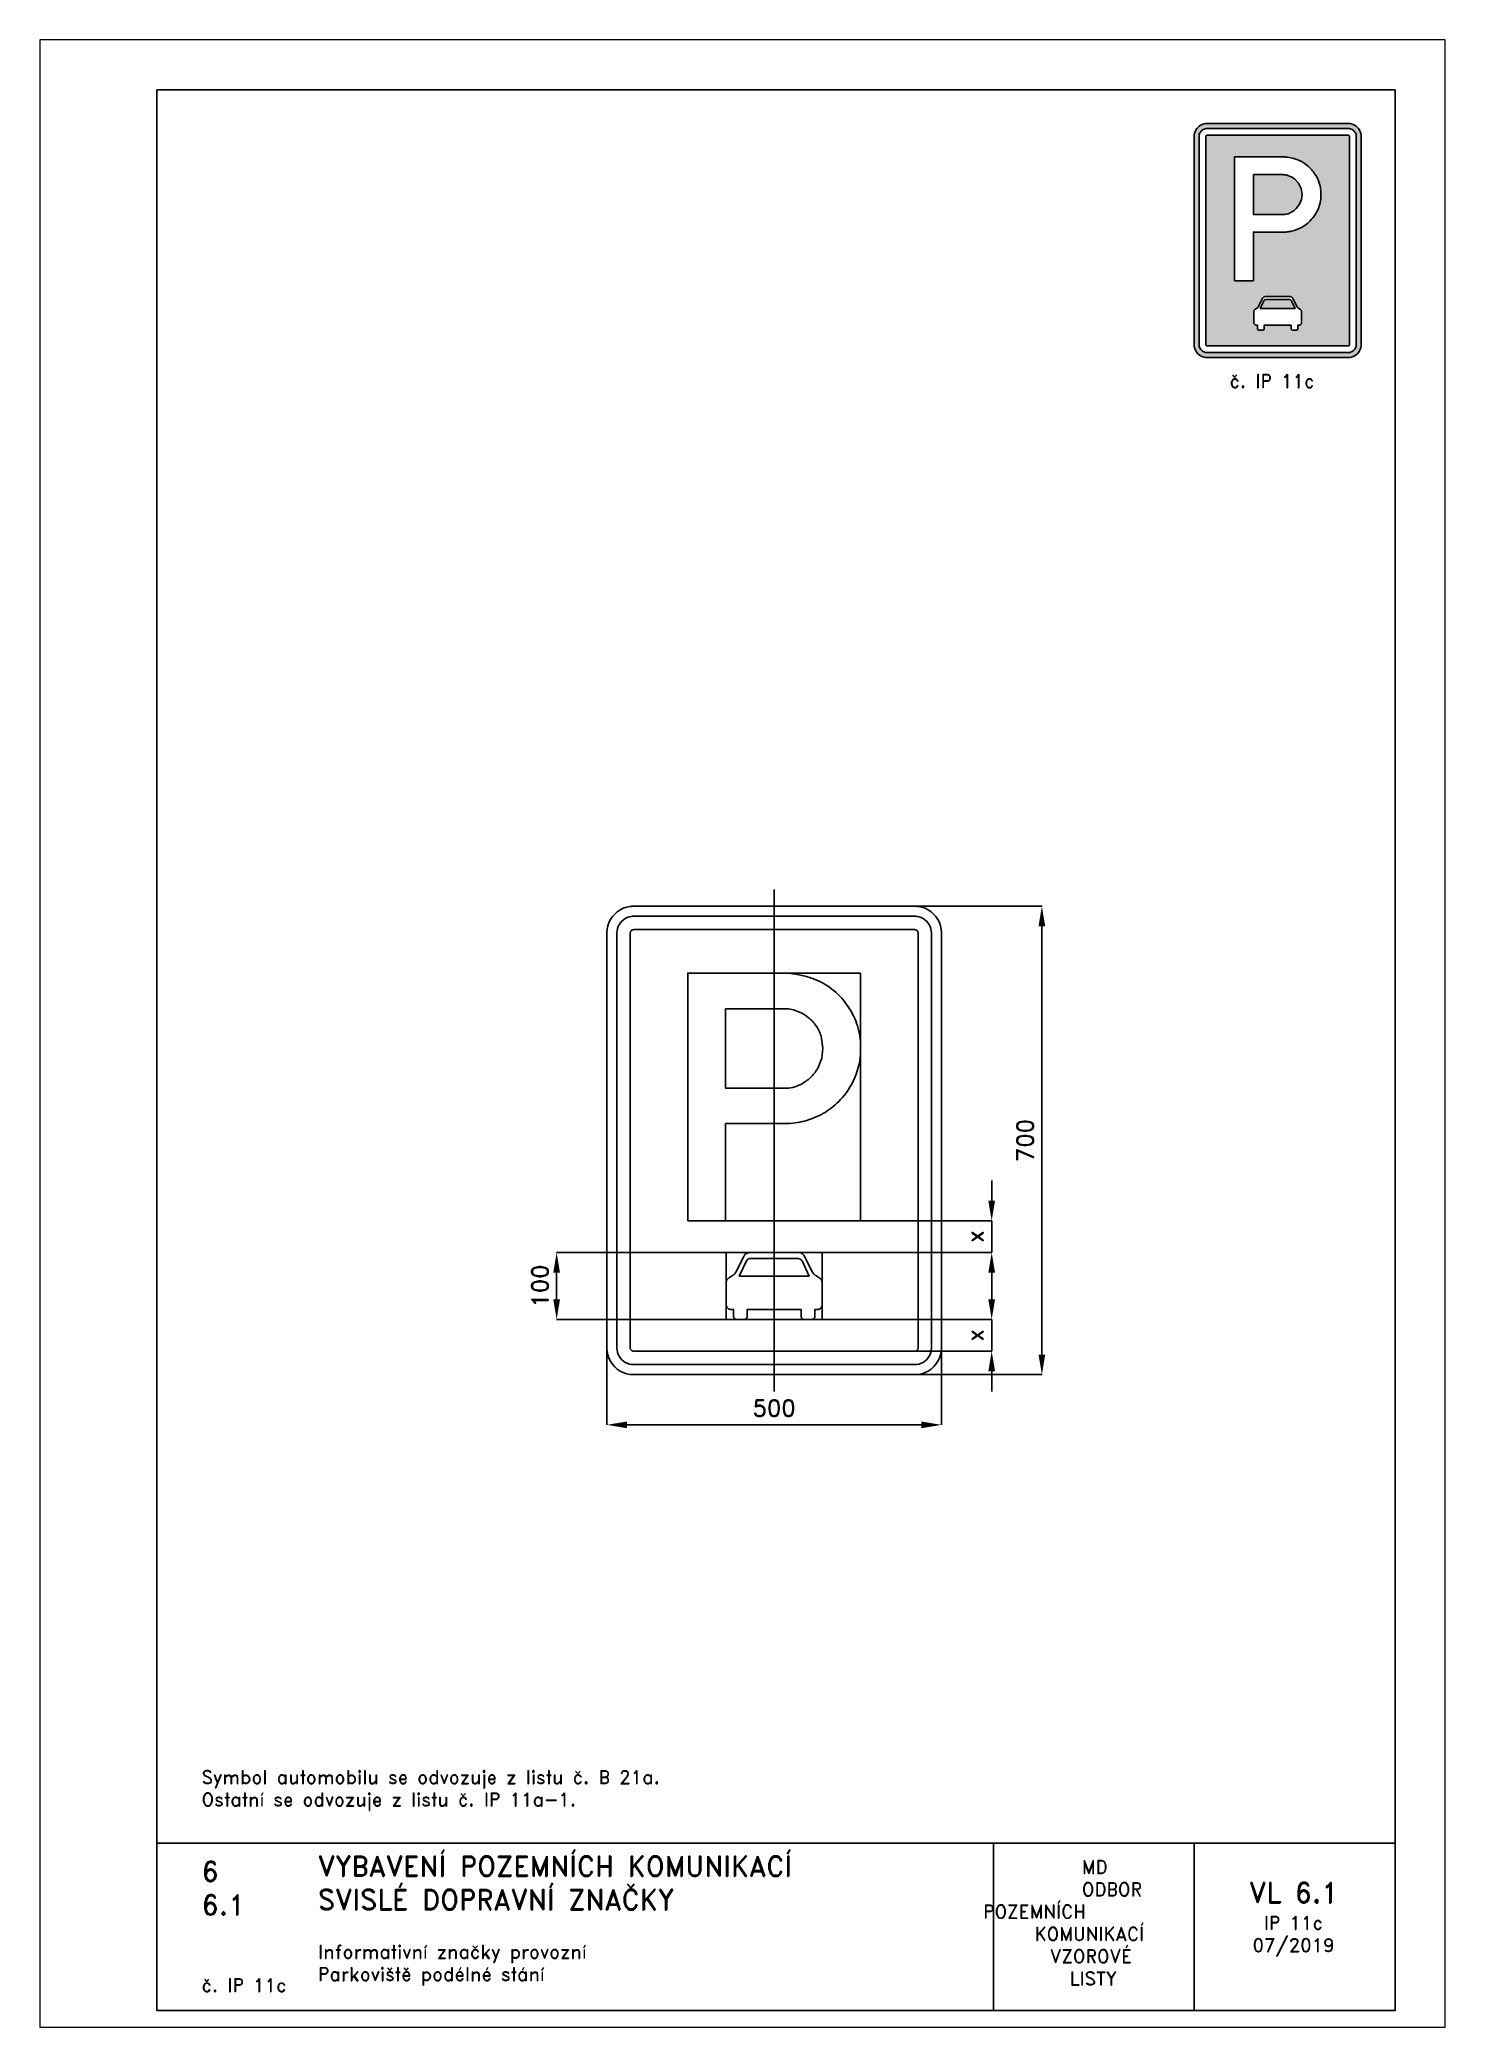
# Paper-space layout 'IP 11c' of a CAD drawing. Header units: millimetres. Extents: x 0 to 210, y 0 to 297.
# The model-space entities are those that its viewports show. They can reach past a viewport. Long polylines and large blocks are cut down to what shows.
import ezdxf

# ---------------------------------------------------------------- set-up
doc = ezdxf.new("R2010")
doc.units = ezdxf.units.MM
doc.header["$LTSCALE"] = 5
doc.linetypes.add('ČERCHOVANÁX2', pattern=[2, 1, -0.5, 0, -0.5])
doc.linetypes.add('ČÁRKOVANÁX2', pattern=[1.5, 1, -0.5])
for name, color, linetype in [('Kóty', 2, 'Continuous'), ('Rozpiska', 7, 'Continuous'), ('Značka', 7, 'Continuous')]:
    doc.layers.add(name, color=color, linetype=linetype)
doc.layers.add('Rámeček', color=6, linetype='Continuous', plot=False)
doc.styles.get("Standard").update_dxf_attribs({"font": 'romand.shx', "height": 25})
doc.dimstyles.get("Standard").update_dxf_attribs({"dimtxt": 25, "dimasz": 30, "dimexe": 0.18, "dimexo": 0.0625, "dimgap": 12.5, "dimtad": 1, "dimdec": 0, "dimzin": 0, "dimdsep": 46, "dimtxsty": 'Standard', "dimcen": 0.09, "dimadec": 0, "dimazin": 0, "dimtfac": 1, "dimtdec": 0, "dimtofl": 0, "dimtmove": 0, "dimatfit": 3, "dimfxl": 1, "dimtolj": 1, "dimtzin": 0, "dimarcsym": 0})

psp = doc.layouts.new('IP 11c')

# ---------------------------------------------------------------- texts
at = {"layer": 'Rozpiska', "color": 7, "attachment_point": 1}
for s, width, gutter_width, heights, insert, char_height in [('\\pi5.2619;č. IP 11c', 25, 75, [0], (172.4999999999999, 247.0033418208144), 2), ('Symbol automobilu se odvozuje z listu č. B 21a.\\POstatní se odvozuje z listu č. IP 11a-1.{\\H1.83333x; }', 155.5010732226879, 100, [0], (24.16971776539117, 38.37421693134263), 2), ('6', 149.04217740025, 100, [0], (24.16971776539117, 24.77143633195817), 3), ('{\\C6;VYBAVENÍ POZEMNÍCH KOMUNIKACÍ\\P}SVISLÉ DOPRAVNÍ ZNAČKY{\\H1.34524x; }', 149.04217740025, 100, [0], (41.56166878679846, 25.56072462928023), 3), ('\\pi14.7414;{\\C6;MD\\P\\pi2.36044;}ODBOR POZEMNÍCH{\\H1.57143x; }\\P\\pi7.69378;KOMUNIKACÍ{\\H1.5x; }\\P\\pi9.97949;{\\C6;VZOROVÉ\\H1.47619x; \\H0.67742x;\\P\\pi12.93187;LISTY\\H1.26984x; }', 33.10184048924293, 100, [0], (140.9534725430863, 24.94523992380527), 2), ('\\pi1.03113;{\\H1.5x;\\C6;VL 6.1\\P\\pi3.22158;\\H0.66667x;IP 11c\\H1.66666x; \\H0.6x;\\P\\pi1.5549;07/2019\\H1.80159x; }', 16.06225436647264, 100, [0], (179.6550617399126, 21.60975232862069), 2), ('6.1', 149.04217740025, 100, [0], (24.16971776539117, 19.77734483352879), 3), ('{\\C6;Informativní značky provozní\\P}Parkoviště podélné stání{\\H1.83333x; }', 149.04217740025, 100, [0], (41.56166878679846, 12.28505153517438), 2), ('{\\C6;č. IP 11c}', 18.33049291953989, 100, [2.666666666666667], (24.16971776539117, 7.277565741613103), 2)]:
    psp.add_mtext_dynamic_manual_height_columns(s, width=width, gutter_width=gutter_width, heights=heights, dxfattribs=dict(at, insert=insert, char_height=char_height))

msp = doc.modelspace()

# ---------------------------------------------------------------- blocks, each defined once
blk = doc.blocks.new('*D0')
at = {"layer": 'Defpoints', "color": 0, "transparency": 16777216}
for p in [(170.5196993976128, 350), (400.0000000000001, 349.9999999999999), (210, -350)]:
    blk.add_point(p, dxfattribs=at)
at = {"layer": 'Kóty', "color": 0, "lineweight": -2, "transparency": 16777216}
for p, q in [((170.5821993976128, 350), (400.1800000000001, 349.9999999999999)), ((399.9999999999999, -320.0000000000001), (400.0000000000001, 319.9999999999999)), ((210.0625, -350), (400.1799999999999, -350.0000000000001))]:
    blk.add_line(p, q, dxfattribs=at)
at = {"layer": 'Kóty', "color": 0, "transparency": 16777216}
for points in [[(395.0000000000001, 319.9999999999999), (405.0000000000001, 319.9999999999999), (400.0000000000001, 349.9999999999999)], [(394.9999999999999, -320.0000000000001), (404.9999999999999, -320.0000000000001), (399.9999999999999, -350.0000000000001)]]:
    blk.add_solid(points, dxfattribs=at)
at = {"layer": 'Kóty', "color": 0, "transparency": 16777216, "insert": (375, 3.541209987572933e-14), "char_height": 25, "attachment_point": 5, "rotation": 90}
blk.add_mtext('\\A1;700', dxfattribs=at)
blk = doc.blocks.new('*D1')
at = {"layer": 'Defpoints', "color": 0, "transparency": 16777216}
for p in [(-325, -167.4999999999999), (-71.82999999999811, -167.5), (-71.82999999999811, -267.5625)]:
    blk.add_point(p, dxfattribs=at)
at = {"layer": 'Kóty', "color": 0, "lineweight": -2, "transparency": 16777216}
for p, q in [((-71.89249999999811, -167.5), (-325.18, -167.4999999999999)), ((-325, -237.5624999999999), (-325, -197.4999999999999)), ((-71.89249999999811, -267.5625), (-325.18, -267.5624999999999))]:
    blk.add_line(p, q, dxfattribs=at)
at = {"layer": 'Kóty', "color": 0, "transparency": 16777216}
for points in [[(-330, -197.4999999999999), (-320, -197.4999999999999), (-325, -167.4999999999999)], [(-330, -237.5624999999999), (-320, -237.5624999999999), (-325, -267.5624999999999)]]:
    blk.add_solid(points, dxfattribs=at)
at = {"layer": 'Kóty', "color": 0, "transparency": 16777216, "insert": (-349.9999999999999, -217.53125), "char_height": 25, "attachment_point": 5, "rotation": 90}
blk.add_mtext('\\A1;100', dxfattribs=at)
blk = doc.blocks.new('*D2')
at = {"layer": 'Defpoints', "color": 0, "transparency": 16777216}
for p in [(-250, -292.9798611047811), (250, -292.9798611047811), (250, -425)]:
    blk.add_point(p, dxfattribs=at)
at = {"layer": 'Kóty', "color": 0, "lineweight": -2, "transparency": 16777216}
for p, q in [((-250, -293.0423611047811), (-250, -425.18)), ((250, -293.0423611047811), (250, -425.18)), ((-220, -425), (220, -425))]:
    blk.add_line(p, q, dxfattribs=at)
at = {"layer": 'Kóty', "color": 0, "transparency": 16777216}
for points in [[(-220, -420), (-220, -430), (-250, -425)], [(220, -420), (220, -430), (250, -425)]]:
    blk.add_solid(points, dxfattribs=at)
at = {"layer": 'Kóty', "color": 0, "transparency": 16777216, "insert": (1.530808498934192e-15, -400), "char_height": 25, "attachment_point": 5}
blk.add_mtext('\\A1;500', dxfattribs=at)
blk = doc.blocks.new('*D3')
at = {"layer": 'Defpoints', "color": 0, "transparency": 16777216}
for p in [(129.1910000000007, -120), (324.9999999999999, -120.0000000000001), (71.92000000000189, -167.5)]:
    blk.add_point(p, dxfattribs=at)
at = {"layer": 'Kóty', "color": 0, "lineweight": -2, "transparency": 16777216}
for p, q in [((324.9999999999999, -90.00000000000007), (324.9999999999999, -60.00000000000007)), ((129.2535000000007, -120), (325.1799999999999, -120.0000000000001)), ((71.98250000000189, -167.5), (325.1799999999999, -167.5000000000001)), ((324.9999999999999, -197.5000000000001), (324.9999999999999, -227.5000000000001))]:
    blk.add_line(p, q, dxfattribs=at)
at = {"layer": 'Kóty', "color": 0, "transparency": 16777216}
for points in [[(319.9999999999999, -90.00000000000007), (329.9999999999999, -90.00000000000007), (324.9999999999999, -120.0000000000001)], [(319.9999999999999, -197.5000000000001), (329.9999999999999, -197.5000000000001), (324.9999999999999, -167.5000000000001)]]:
    blk.add_solid(points, dxfattribs=at)
at = {"layer": 'Kóty', "color": 0, "transparency": 16777216, "insert": (299.9999999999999, -143.75), "char_height": 25, "attachment_point": 5, "rotation": 90}
blk.add_mtext('\\A1;x', dxfattribs=at)
blk = doc.blocks.new('*D4')
at = {"layer": 'Defpoints', "color": 0, "transparency": 16777216}
for p in [(71.92000000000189, -267.5), (71.92000000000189, -315), (324.9999999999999, -315.0000000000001)]:
    blk.add_point(p, dxfattribs=at)
at = {"layer": 'Kóty', "color": 0, "lineweight": -2, "transparency": 16777216}
for p, q in [((324.9999999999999, -237.5000000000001), (324.9999999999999, -207.5000000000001)), ((71.98250000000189, -267.5), (325.1799999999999, -267.5000000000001)), ((71.98250000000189, -315), (325.1799999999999, -315.0000000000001)), ((324.9999999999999, -345.0000000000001), (324.9999999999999, -375.0000000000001))]:
    blk.add_line(p, q, dxfattribs=at)
at = {"layer": 'Kóty', "color": 0, "transparency": 16777216}
for points in [[(319.9999999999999, -237.5000000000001), (329.9999999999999, -237.5000000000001), (324.9999999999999, -267.5000000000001)], [(319.9999999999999, -345.0000000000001), (329.9999999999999, -345.0000000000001), (324.9999999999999, -315.0000000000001)]]:
    blk.add_solid(points, dxfattribs=at)
at = {"layer": 'Kóty', "color": 0, "transparency": 16777216, "insert": (299.9999999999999, -291.25), "char_height": 25, "attachment_point": 5, "rotation": 90}
blk.add_mtext('\\A1;x', dxfattribs=at)

# ---------------------------------------------------------------- dimensions: what is measured, and where the dimension line sits
at = {"layer": 'Kóty'}
for base, p1, p2, picture, middle in [((400.0000000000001, 349.9999999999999), (210, -350), (170.5196993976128, 350), '*D0', (375, 3.541209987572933e-14)), ((-325, -167.4999999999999), (-71.82999999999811, -267.5625), (-71.82999999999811, -167.5), '*D1', (-349.9999999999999, -217.53125))]:
    dim = msp.add_linear_dim(base=base, p1=p1, p2=p2, angle=90, dimstyle='Standard', dxfattribs=at)
    dim.commit()
    dim.dimension.update_dxf_attribs({"geometry": picture, "text_midpoint": middle})
for base, p1, p2, picture, middle in [((324.9999999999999, -120.0000000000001), (71.92000000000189, -167.5), (129.1910000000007, -120), '*D3', (299.9999999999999, -143.75)), ((324.9999999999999, -315.0000000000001), (71.92000000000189, -267.5), (71.92000000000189, -315), '*D4', (299.9999999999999, -291.25))]:
    dim = msp.add_linear_dim(base=base, p1=p1, p2=p2, angle=90, text='x', dimstyle='Standard', dxfattribs=at)
    dim.commit()
    dim.dimension.update_dxf_attribs({"geometry": picture, "text_midpoint": middle})
dim = msp.add_linear_dim(base=(250, -425), p1=(-250, -292.9798611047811), p2=(250, -292.9798611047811), dimstyle='Standard', dxfattribs=at)
dim.commit()
dim.dimension.update_dxf_attribs({"geometry": '*D2', "text_midpoint": (1.530808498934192e-15, -400)})

# ---------------------------------------------------------------- linework, layer by layer
at = {"layer": 'Kóty'}
for points in [[(324.9999999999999, -167.5000000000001), (324.9999999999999, -120.0000000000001)], [(324.9999999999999, -315.0000000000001), (324.9999999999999, -267.5000000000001)]]:
    msp.add_lwpolyline(points, dxfattribs=at)
at = {"layer": 'Značka', "color": 6, "linetype": 'ČERCHOVANÁX2', "ltscale": 5}
msp.add_lwpolyline([(0, -375), (0, 375)], dxfattribs=at)
at = {"layer": 'Značka', "color": 5}
for points in [[(-210, -350), (-210.2000000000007, -349.9995000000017), (-210.2999999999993, -349.9988000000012, -0.0321716), (-215.5, -349.6369999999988), (-220.6000000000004, -348.5822999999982), (-225.5, -346.9226999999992), (-230.1000000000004, -344.5885000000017), (-234.3999999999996, -341.7139999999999), (-238.2999999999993, -338.2842999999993), (-241.7000000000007, -334.4026000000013), (-244.6000000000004, -330.0905999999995), (-246.8999999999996, -325.460500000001), (-248.6000000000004, -320.5548999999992), (-249.7000000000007, -315.4766999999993), (-250, -310.3139999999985), (-250, -310.1569999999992), (-250, -310), (-250, 310), (-250, 310.1569999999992), (-250, 310.3139999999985), (-249.6000000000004, 315.4789999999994), (-248.6000000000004, 320.5550000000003), (-246.8999999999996, 325.4639999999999), (-244.6000000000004, 330.0910000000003), (-241.7000000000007, 334.4019999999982), (-238.2999999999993, 338.2839999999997), (-234.3999999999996, 341.7170000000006), (-230.1000000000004, 344.5889999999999), (-225.5, 346.905999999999), (-220.6000000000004, 348.5819999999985), (-215.5, 349.6539999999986, -0.0367311), (-210.2999999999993, 349.9989999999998), (-210.2000000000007, 350), (-210, 350), (210, 350), (210.2000000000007, 350), (210.2999999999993, 349.9989999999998, -0.0321716), (215.5, 349.6369999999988), (220.6000000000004, 348.5819999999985), (225.5, 346.9229999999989), (230.1000000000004, 344.5889999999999), (234.3999999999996, 341.7139999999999), (238.2999999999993, 338.2839999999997), (241.7000000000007, 334.4029999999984), (244.6000000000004, 330.0910000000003), (246.8999999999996, 325.4599999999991), (248.6000000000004, 320.5550000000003), (249.7000000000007, 315.476999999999), (250, 310.3139999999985), (250, 310.1569999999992), (250, 310), (250, -310), (250, -310.1569999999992), (250, -310.3139999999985), (249.6000000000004, -315.4791000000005), (248.6000000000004, -320.5548999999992), (246.8999999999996, -325.4635999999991), (244.6000000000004, -330.0905999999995), (241.7000000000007, -334.4016999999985), (238.2999999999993, -338.2842999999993), (234.3999999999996, -341.7171999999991), (230.1000000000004, -344.5885000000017), (225.5, -346.9061000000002), (220.6000000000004, -348.5822999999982), (215.5, -349.6542000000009, -0.0367341), (210.2999999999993, -349.9988000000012), (210.2000000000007, -349.9995999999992), (210, -350), (-210, -350)], [(-210, -335), (-210.1000000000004, -334.9997000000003), (-210.2000000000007, -334.9991999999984, -0.0321601), (-213.3999999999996, -334.7730999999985), (-216.6000000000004, -334.1139000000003), (-219.7000000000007, -333.0767000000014), (-222.6000000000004, -331.6178), (-225.2999999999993, -329.8211999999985), (-227.7000000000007, -327.6777000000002), (-229.7999999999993, -325.2515999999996), (-231.6000000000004, -322.5565999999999), (-233.1000000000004, -319.6627999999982), (-234.1000000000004, -316.5967999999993), (-234.7999999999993, -313.4229999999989), (-235, -310.1959999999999), (-235, -310.0980000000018), (-235, -310), (-235, 310), (-235, 310.0980000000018), (-235, 310.1959999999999), (-234.7999999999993, 313.4239999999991), (-234.1000000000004, 316.5970000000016), (-233.1000000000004, 319.6650000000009), (-231.6000000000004, 322.5570000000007), (-229.7999999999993, 325.2510000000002), (-227.7000000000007, 327.6779999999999), (-225.2999999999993, 329.8230000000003), (-222.6000000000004, 331.6179999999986), (-219.7000000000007, 333.0659999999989), (-216.6000000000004, 334.1140000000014), (-213.3999999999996, 334.7839999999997, -0.0367287), (-210.2000000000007, 334.9989999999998), (-210.1000000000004, 335), (-210, 335), (210, 335), (210.1000000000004, 335), (210.2000000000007, 334.9989999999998, -0.0321789), (213.3999999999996, 334.773000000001), (216.6000000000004, 334.1140000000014), (219.7000000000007, 333.0770000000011), (222.6000000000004, 331.6179999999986), (225.2999999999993, 329.8209999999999), (227.7000000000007, 327.6779999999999), (229.7999999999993, 325.2520000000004), (231.6000000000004, 322.5570000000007), (233.1000000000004, 319.6630000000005), (234.1000000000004, 316.5970000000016), (234.7999999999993, 313.4229999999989), (235, 310.1959999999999), (235, 310.0980000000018), (235, 310), (235, -310), (235, -310.0980000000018), (235, -310.1959999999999), (234.7999999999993, -313.4239999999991), (234.1000000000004, -316.5967999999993), (233.1000000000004, -319.6647999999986), (231.6000000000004, -322.5565999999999), (229.7999999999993, -325.2511000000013), (227.7000000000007, -327.6777000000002), (225.2999999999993, -329.8233), (222.6000000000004, -331.6178), (219.7000000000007, -333.0662999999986), (216.6000000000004, -334.1139000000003), (213.3999999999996, -334.7838999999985), (210.2000000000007, -334.9991999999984), (210.1000000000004, -334.9997000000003), (210, -335), (-210, -335)], [(-129.2000000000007, -119.9609999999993), (-129.2000000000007, 250.0390000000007), (20.5, 250.0390000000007), (22.70000000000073, 249.7540000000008), (24.89999999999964, 249.4599999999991, -0.0253522), (43.89999999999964, 246.0109999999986, -0.042933), (62.20000000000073, 240.018, -0.0795852), (89.39999999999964, 223.7220000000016, -0.076468), (110.5, 199.7419999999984, -0.0768591), (124.5, 171.2129999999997, -0.0757333), (129.2000000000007, 139.7710000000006, -0.09403439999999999), (122.6000000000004, 99.08699999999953, -0.0983727), (101.5, 63.84400000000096, -0.0732822), (79.20000000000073, 43.98800000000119, -0.067707), (52.39999999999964, 31.12199999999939, -0.0342059), (38.39999999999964, 27.28199999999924, -0.0378679), (24.10000000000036, 25.49499999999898), (21.70000000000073, 25.38300000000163), (19.29999999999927, 25.30199999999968), (-72.5, 25.30199999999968), (-72.5, -119.9609999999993), (-129.2000000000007, -119.9609999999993)], [(-72.5, 196.8899999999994), (-72.5, 77.87299999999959), (15.10000000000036, 77.87299999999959), (16.79999999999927, 77.875), (18.60000000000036, 77.91100000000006, 0.0671332), (30.89999999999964, 80.10099999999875, 0.0577061), (42.39999999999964, 85.31100000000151, 0.07172569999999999), (55.70000000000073, 95.39600000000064, 0.0745311), (65.5, 108.7829999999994), (71.10000000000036, 122.7849999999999), (72.79999999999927, 137.844000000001), (70.10000000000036, 155.7910000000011, 0.08373560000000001), (62.10000000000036, 171.9150000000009, 0.0733358), (51.29999999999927, 183.4540000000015, 0.0660673), (37.79999999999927, 191.648000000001), (28.70000000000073, 195.0410000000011, 0.0492476), (19.20000000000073, 196.6970000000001), (17.70000000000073, 196.8050000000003), (16.29999999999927, 196.8899999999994), (-72.5, 196.8899999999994)], [(36.93000000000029, -167.5), (37.77000000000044, -167.6229999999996), (38.61000000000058, -167.7749999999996), (39.31999999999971, -167.9499999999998), (40.02000000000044, -168.1809999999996), (40.77999999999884, -168.5100000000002), (41.5, -168.9070000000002), (42.22999999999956, -169.3770000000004), (42.90999999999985, -169.9040000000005), (43.4900000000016, -170.4170000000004), (44.02000000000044, -170.9780000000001), (44.52000000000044, -171.6000000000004), (44.95999999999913, -172.2619999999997), (45.27000000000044, -172.7920000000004), (45.56999999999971, -173.3310000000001), (57.15999999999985, -196.6220000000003), (58.69000000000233, -198.857), (58.94000000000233, -199.1260000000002), (59.19000000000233, -199.3919999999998), (59.4900000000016, -199.6869999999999), (59.79000000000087, -199.9740000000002), (60.08000000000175, -200.2290000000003), (60.37000000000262, -200.4769999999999), (60.65000000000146, -200.7070000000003), (60.94000000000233, -200.9300000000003), (61.19000000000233, -201.1130000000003), (61.44000000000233, -201.29), (61.90000000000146, -201.598), (62.38000000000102, -201.8940000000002), (66.7400000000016, -204.7129999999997), (67.38000000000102, -205.1379999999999), (68.01000000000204, -205.5839999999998), (68.68000000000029, -206.1319999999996), (69.29000000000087, -206.7399999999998), (69.80000000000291, -207.3440000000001), (70.26000000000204, -207.9899999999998), (70.65000000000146, -208.6289999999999), (70.9900000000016, -209.2939999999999), (71.25, -209.8720000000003), (71.45999999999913, -210.4679999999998), (71.65999999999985, -211.2370000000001), (71.81000000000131, -212.0200000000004), (71.86000000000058, -212.3760000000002), (71.92000000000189, -212.7330000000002), (71.92000000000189, -244.9369999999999), (71.80000000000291, -245.8980000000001), (71.63000000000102, -246.8509999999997), (71.33000000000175, -247.8801000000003), (70.88000000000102, -248.8517000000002), (70.34000000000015, -249.6692000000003), (69.70000000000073, -250.4062000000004), (69.02000000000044, -251.0328), (68.27999999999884, -251.5810000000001), (67.60000000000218, -251.9880000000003), (66.88999999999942, -252.3144000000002), (65.93000000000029, -252.6073999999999), (64.93000000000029, -252.7803000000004), (64.47999999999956, -252.8359), (64.02000000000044, -252.8833999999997), (60.61000000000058, -252.8832000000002), (60.61000000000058, -263.4768000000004), (60.52000000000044, -264.2317999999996), (60.35000000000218, -264.9688999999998), (59.83000000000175, -265.9466000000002), (59.02999999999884, -266.7021000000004), (57.90999999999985, -267.2223999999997), (56.65999999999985, -267.5), (44.40000000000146, -267.5), (43.38999999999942, -267.2943999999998), (42.43000000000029, -266.9376000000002), (41.56999999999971, -266.2888000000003), (40.95000000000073, -265.4115000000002), (40.62000000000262, -264.473), (40.45000000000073, -263.4769999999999), (40.45000000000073, -252.8832000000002), (-40.36999999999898, -252.8832000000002), (-40.36999999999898, -263.4769999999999), (-40.47000000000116, -264.2218000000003), (-40.64999999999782, -264.9490999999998), (-41.19999999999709, -265.9494000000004), (-42.02000000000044, -266.7177000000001), (-43.11000000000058, -267.2219000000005), (-44.31999999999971, -267.5), (-56.57999999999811, -267.5), (-57.63999999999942, -267.2921999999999, -0.063648), (-58.63999999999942, -266.9164000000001), (-59.47000000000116, -266.2682000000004), (-60.06999999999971, -265.3980000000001), (-60.37999999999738, -264.4648999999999), (-60.52999999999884, -263.4768000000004), (-60.52999999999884, -252.8832000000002), (-63.93999999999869, -252.8833999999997), (-64.5, -252.8240999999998), (-65.05999999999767, -252.7524999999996), (-65.97999999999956, -252.5739999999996), (-66.87999999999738, -252.2856000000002), (-67.55999999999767, -251.9701999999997), (-68.19999999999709, -251.5810000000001), (-68.97999999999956, -251.0010000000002), (-69.68999999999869, -250.3356000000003), (-70.34999999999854, -249.5522000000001), (-70.88999999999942, -248.6810999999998), (-71.32999999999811, -247.6760000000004), (-71.59999999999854, -246.616), (-71.73999999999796, -245.7790000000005), (-71.82999999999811, -244.9369999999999), (-71.82999999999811, -212.7330000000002), (-71.77000000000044, -212.2969999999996), (-71.69999999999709, -211.8620000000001), (-71.55999999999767, -211.1279999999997), (-71.36000000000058, -210.4070000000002), (-71.14999999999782, -209.8429999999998), (-70.90999999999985, -209.2939999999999), (-70.54999999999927, -208.5950000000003), (-70.13999999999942, -207.924), (-69.64999999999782, -207.25), (-69.11000000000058, -206.6239999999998), (-68.47000000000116, -206.0159999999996), (-67.77000000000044, -205.4700000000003), (-67.22000000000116, -205.0839999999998), (-66.65999999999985, -204.7129999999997), (-62.29999999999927, -201.8940000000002), (-61.80999999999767, -201.5889999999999), (-61.32999999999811, -201.2730000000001), (-61.09999999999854, -201.1040000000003), (-60.86000000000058, -200.9300000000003), (-60.55999999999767, -200.6949999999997), (-60.2599999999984, -200.4520000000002), (-59.95999999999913, -200.192), (-59.65999999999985, -199.9219999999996), (-59.34999999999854, -199.6289999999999), (-59.04999999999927, -199.326), (-58.82999999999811, -199.0929999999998), (-58.61000000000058, -198.857), (-57.07999999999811, -196.6220000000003), (-45.48999999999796, -173.3310000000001), (-45.2599999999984, -172.9080000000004), (-45.0099999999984, -172.4880000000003), (-44.56999999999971, -171.7920000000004), (-44.07999999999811, -171.1360000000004), (-43.62999999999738, -170.6450000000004), (-43.15999999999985, -170.1890000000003), (-42.48999999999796, -169.634), (-41.79000000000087, -169.134), (-41.0099999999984, -168.665), (-40.18000000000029, -168.2780000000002), (-39.2599999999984, -167.9579999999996), (-38.31999999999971, -167.7330000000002), (-37.59000000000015, -167.6049999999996), (-36.84999999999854, -167.5), (36.93000000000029, -167.5)], [(52.30000000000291, -202.7759999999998), (41.63999999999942, -179.9049999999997), (41.31000000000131, -179.5370000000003), (40.9900000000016, -179.174), (40.40000000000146, -178.5770000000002), (39.76000000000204, -178.0370000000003), (39.19000000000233, -177.6419999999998), (38.59000000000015, -177.2969999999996), (37.94000000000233, -176.9790000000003), (37.26000000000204, -176.71), (36.63999999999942, -176.5100000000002), (36.01000000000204, -176.3590000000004), (35.34000000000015, -176.2560000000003), (34.67000000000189, -176.2049999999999), (34.15999999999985, -176.1909999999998), (33.63999999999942, -176.1899999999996), (-33.55999999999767, -176.1899999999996), (-34.14999999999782, -176.192, 0.0111336), (-34.73999999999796, -176.2120000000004), (-35.39999999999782, -176.2730000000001), (-36.04000000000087, -176.3829999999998), (-36.64999999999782, -176.5360000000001), (-37.25, -176.7349999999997), (-37.88999999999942, -176.9939999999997), (-38.5099999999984, -177.2969999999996), (-39.13999999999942, -177.6610000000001), (-39.73999999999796, -178.0810000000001), (-40.40999999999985, -178.6629999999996), (-41.02999999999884, -179.3050000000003), (-41.29000000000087, -179.6030000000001), (-41.55999999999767, -179.9049999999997), (-52.22000000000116, -202.7759999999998), (52.30000000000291, -202.7759999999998)]]:
    msp.add_lwpolyline(points, format="xyb", dxfattribs=at)
msp.add_lwpolyline([(-210, -315), (210, -315), (210, -315), (210, -315), (210.7000000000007, -314.9550000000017), (211.2999999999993, -314.8230000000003), (211.8999999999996, -314.6150000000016), (212.5, -314.3240000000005), (213.1000000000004, -313.9639999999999), (213.5, -313.5360000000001), (214, -313.0499999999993), (214.2999999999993, -312.5109999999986), (214.6000000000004, -311.9330000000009), (214.7999999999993, -311.3189999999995), (215, -310.6850000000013), (215, -310.0390000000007), (215, -310.0200000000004), (215, -310), (215, 310), (215, 310.0200000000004), (215, 310.0390000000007), (215, 310.6850000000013), (214.7999999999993, 311.3189999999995), (214.6000000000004, 311.9330000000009), (214.2999999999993, 312.5109999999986), (214, 313.0499999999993), (213.5, 313.5360000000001), (213.1000000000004, 313.9650000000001), (212.5, 314.3240000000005), (211.8999999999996, 314.6130000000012), (211.2999999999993, 314.8230000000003), (210.7000000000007, 314.9569999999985), (210, 315), (210, 315), (210, 315), (-210, 315), (-210, 315), (-210, 315), (-210.7000000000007, 314.9550000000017), (-211.2999999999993, 314.8230000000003), (-211.8999999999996, 314.6150000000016), (-212.5, 314.3240000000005), (-213.1000000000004, 313.9639999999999), (-213.5, 313.5360000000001), (-214, 313.0499999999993), (-214.2999999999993, 312.5109999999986), (-214.6000000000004, 311.9330000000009), (-214.7999999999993, 311.3189999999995), (-215, 310.6850000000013), (-215, 310.0390000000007), (-215, 310.0200000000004), (-215, 310), (-215, -310), (-215, -310.0200000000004), (-215, -310.0390000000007), (-215, -310.6850000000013), (-214.7999999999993, -311.3189999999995), (-214.6000000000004, -311.9330000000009), (-214.2999999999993, -312.5109999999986), (-214, -313.0499999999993), (-213.5, -313.5360000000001), (-213.1000000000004, -313.9650000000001), (-212.5, -314.3240000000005), (-211.8999999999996, -314.6130000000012), (-211.2999999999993, -314.8230000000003), (-210.7000000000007, -314.9569999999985), (-210, -315), (-210, -315), (-210, -315)], dxfattribs=at)
at = {"layer": 'Značka', "color": 6, "linetype": 'ČÁRKOVANÁX2', "ltscale": 2.5}
msp.add_lwpolyline([(-129.2000000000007, -119.9609999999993), (129.1829999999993, -119.9609999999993), (129.1829999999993, 250.0390000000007), (-129.2000000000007, 250.0390000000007)], close=True, dxfattribs=at)
msp.add_lwpolyline([(-71.82999999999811, -267.5), (-71.82999999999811, -167.5), (71.92000000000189, -167.5), (71.92000000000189, -267.5), (-71.82999999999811, -267.5)], dxfattribs=at)

msp.set_redraw_order([(e.dxf.handle, doc.entitydb.next_handle()) for e in msp.query("TEXT MTEXT ATTDEF DIMENSION ARC_DIMENSION")])  # texts and dimensions are drawn at this point

# ---------------------------------------------------------------- hatches: boundary and pattern name
at = {"layer": 'Značka'}
h = psp.add_hatch(color=170, dxfattribs=at)
h.dxf.hatch_style = 1
edge = h.paths.add_edge_path(flags=16)
edge.add_line((174.4612313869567, 250.2445939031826), (174.4562313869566, 250.2446089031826))
edge.add_line((174.4562313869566, 250.2446089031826), (174.4512313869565, 250.2446339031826))
edge.add_arc((174.4589683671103, 251.4920304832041), 1.247420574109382, 262.2721961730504, 269.64462735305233, ccw=False)
edge.add_line((174.2912313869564, 250.2559389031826), (174.1312313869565, 250.2888989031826))
edge.add_line((174.1312313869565, 250.2888989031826), (173.9762313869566, 250.3407589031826))
edge.add_line((173.9762313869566, 250.3407589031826), (173.8312313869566, 250.4137039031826))
edge.add_line((173.8312313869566, 250.4137039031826), (173.6962313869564, 250.5035339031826))
edge.add_line((173.6962313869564, 250.5035339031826), (173.5762313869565, 250.6107089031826))
edge.add_line((173.5762313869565, 250.6107089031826), (173.4712313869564, 250.7320139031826))
edge.add_line((173.4712313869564, 250.7320139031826), (173.3812313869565, 250.8667639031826))
edge.add_line((173.3812313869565, 250.8667639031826), (173.3062313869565, 251.0114539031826))
edge.add_line((173.3062313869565, 251.0114539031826), (173.2562313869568, 251.1647539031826))
edge.add_line((173.2562313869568, 251.1647539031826), (173.2212313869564, 251.3234439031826))
edge.add_line((173.2212313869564, 251.3234439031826), (173.2112313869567, 251.4847939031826))
edge.add_line((173.2112313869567, 251.4847939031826), (173.2112313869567, 251.4896939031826))
edge.add_line((173.2112313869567, 251.4896939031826), (173.2112313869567, 251.4945939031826))
edge.add_line((173.2112313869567, 251.4945939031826), (173.2112313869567, 282.4945939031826))
edge.add_line((173.2112313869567, 282.4945939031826), (173.2112313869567, 282.4994939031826))
edge.add_line((173.2112313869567, 282.4994939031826), (173.2112313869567, 282.5043939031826))
edge.add_line((173.2112313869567, 282.5043939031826), (173.2212313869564, 282.6657939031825))
edge.add_line((173.2212313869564, 282.6657939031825), (173.2562313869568, 282.8244439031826))
edge.add_line((173.2562313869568, 282.8244439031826), (173.3062313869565, 282.9778439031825))
edge.add_line((173.3062313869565, 282.9778439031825), (173.3812313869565, 283.1224439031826))
edge.add_line((173.3812313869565, 283.1224439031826), (173.4712313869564, 283.2571439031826))
edge.add_line((173.4712313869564, 283.2571439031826), (173.5762313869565, 283.3784939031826))
edge.add_line((173.5762313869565, 283.3784939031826), (173.6962313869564, 283.4857439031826))
edge.add_line((173.6962313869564, 283.4857439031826), (173.8312313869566, 283.5754939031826))
edge.add_line((173.8312313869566, 283.5754939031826), (173.9762313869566, 283.6478939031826))
edge.add_line((173.9762313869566, 283.6478939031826), (174.1312313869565, 283.7002939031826))
edge.add_line((174.1312313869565, 283.7002939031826), (174.2912313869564, 283.7337939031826))
edge.add_line((174.2912313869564, 283.7337939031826), (174.4512313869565, 283.7445439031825))
edge.add_line((174.4512313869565, 283.7445439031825), (174.4562313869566, 283.7445939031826))
edge.add_line((174.4562313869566, 283.7445939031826), (174.4612313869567, 283.7445939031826))
edge.add_line((174.4612313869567, 283.7445939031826), (195.4612313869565, 283.7445939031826))
edge.add_line((195.4612313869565, 283.7445939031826), (195.4662313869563, 283.7445939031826))
edge.add_line((195.4662313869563, 283.7445939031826), (195.4712313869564, 283.7445439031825))
edge.add_arc((195.4635847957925, 282.497880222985), 1.246687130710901, 82.27181423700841, 89.64857249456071, ccw=False)
edge.add_line((195.6312313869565, 283.7332439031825), (195.7912313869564, 283.7002939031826))
edge.add_line((195.7912313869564, 283.7002939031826), (195.9462313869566, 283.6484439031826))
edge.add_line((195.9462313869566, 283.6484439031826), (196.0912313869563, 283.5754939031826))
edge.add_line((196.0912313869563, 283.5754939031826), (196.2262313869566, 283.4856439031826))
edge.add_line((196.2262313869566, 283.4856439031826), (196.3462313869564, 283.3784939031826))
edge.add_line((196.3462313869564, 283.3784939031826), (196.4512313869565, 283.2571939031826))
edge.add_line((196.4512313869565, 283.2571939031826), (196.5412313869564, 283.1224439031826))
edge.add_line((196.5412313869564, 283.1224439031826), (196.6162313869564, 282.9777439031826))
edge.add_line((196.6162313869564, 282.9777439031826), (196.6662313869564, 282.8244439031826))
edge.add_line((196.6662313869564, 282.8244439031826), (196.7012313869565, 282.6657439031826))
edge.add_line((196.7012313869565, 282.6657439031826), (196.7112313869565, 282.5043939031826))
edge.add_line((196.7112313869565, 282.5043939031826), (196.7112313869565, 282.4994939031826))
edge.add_line((196.7112313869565, 282.4994939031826), (196.7112313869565, 282.4945939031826))
edge.add_line((196.7112313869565, 282.4945939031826), (196.7112313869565, 251.4945939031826))
edge.add_line((196.7112313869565, 251.4945939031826), (196.7112313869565, 251.4896939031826))
edge.add_line((196.7112313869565, 251.4896939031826), (196.7112313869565, 251.4847939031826))
edge.add_line((196.7112313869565, 251.4847939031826), (196.7012313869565, 251.3233939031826))
edge.add_line((196.7012313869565, 251.3233939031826), (196.6662313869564, 251.1647539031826))
edge.add_line((196.6662313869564, 251.1647539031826), (196.6162313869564, 251.0113539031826))
edge.add_line((196.6162313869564, 251.0113539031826), (196.5412313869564, 250.8667639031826))
edge.add_line((196.5412313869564, 250.8667639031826), (196.4512313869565, 250.7320389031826))
edge.add_line((196.4512313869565, 250.7320389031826), (196.3462313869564, 250.6107089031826))
edge.add_line((196.3462313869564, 250.6107089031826), (196.2262313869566, 250.5034289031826))
edge.add_line((196.2262313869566, 250.5034289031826), (196.0912313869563, 250.4137039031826))
edge.add_line((196.0912313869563, 250.4137039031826), (195.9462313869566, 250.3412789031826))
edge.add_line((195.9462313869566, 250.3412789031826), (195.7912313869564, 250.2888989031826))
edge.add_line((195.7912313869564, 250.2888989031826), (195.6312313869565, 250.2553989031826))
edge.add_line((195.6312313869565, 250.2553989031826), (195.4712313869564, 250.2446339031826))
edge.add_line((195.4712313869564, 250.2446339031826), (195.4662313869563, 250.2446089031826))
edge.add_line((195.4662313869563, 250.2446089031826), (195.4612313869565, 250.2445939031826))
edge.add_line((195.4612313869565, 250.2445939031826), (174.4612313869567, 250.2445939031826))
edge = h.paths.add_edge_path()
edge.add_line((174.4612313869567, 249.4945939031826), (174.4512313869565, 249.4946189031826))
edge.add_line((174.4512313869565, 249.4946189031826), (174.4462313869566, 249.4946539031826))
edge.add_arc((174.4565762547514, 251.5208169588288), 2.026189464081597, 262.33242950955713, 269.7074706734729, ccw=False)
edge.add_line((174.1862313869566, 249.5127439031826), (173.9312313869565, 249.5654789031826))
edge.add_line((173.9312313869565, 249.5654789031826), (173.6862313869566, 249.6484589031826))
edge.add_line((173.6862313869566, 249.6484589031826), (173.4562313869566, 249.7651689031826))
edge.add_line((173.4562313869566, 249.7651689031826), (173.2412313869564, 249.9088939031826))
edge.add_line((173.2412313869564, 249.9088939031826), (173.0462313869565, 250.0803789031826))
edge.add_line((173.0462313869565, 250.0803789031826), (172.8762313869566, 250.2744639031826))
edge.add_line((172.8762313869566, 250.2744639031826), (172.7312313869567, 250.4900639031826))
edge.add_line((172.7312313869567, 250.4900639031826), (172.6162313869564, 250.7215689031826))
edge.add_line((172.6162313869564, 250.7215689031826), (172.5312313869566, 250.9668489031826))
edge.add_line((172.5312313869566, 250.9668489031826), (172.4762313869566, 251.2207589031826))
edge.add_line((172.4762313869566, 251.2207589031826), (172.4612313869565, 251.4788939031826))
edge.add_line((172.4612313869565, 251.4788939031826), (172.4612313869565, 251.4867439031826))
edge.add_line((172.4612313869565, 251.4867439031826), (172.4612313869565, 251.4945939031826))
edge.add_line((172.4612313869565, 251.4945939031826), (172.4612313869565, 282.4945939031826))
edge.add_line((172.4612313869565, 282.4945939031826), (172.4612313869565, 282.5024439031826))
edge.add_line((172.4612313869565, 282.5024439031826), (172.4612313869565, 282.5102939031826))
edge.add_line((172.4612313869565, 282.5102939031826), (172.4812313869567, 282.7685439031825))
edge.add_line((172.4812313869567, 282.7685439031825), (172.5312313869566, 283.0223439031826))
edge.add_line((172.5312313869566, 283.0223439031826), (172.6162313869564, 283.2677939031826))
edge.add_line((172.6162313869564, 283.2677939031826), (172.7312313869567, 283.4991439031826))
edge.add_line((172.7312313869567, 283.4991439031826), (172.8762313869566, 283.7146939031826))
edge.add_line((172.8762313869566, 283.7146939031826), (173.0462313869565, 283.9087939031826))
edge.add_line((173.0462313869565, 283.9087939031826), (173.2412313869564, 284.0804439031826))
edge.add_line((173.2412313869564, 284.0804439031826), (173.4562313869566, 284.2240439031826))
edge.add_line((173.4562313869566, 284.2240439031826), (173.6862313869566, 284.3398939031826))
edge.add_line((173.6862313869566, 284.3398939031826), (173.9312313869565, 284.4236939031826))
edge.add_line((173.9312313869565, 284.4236939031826), (174.1862313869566, 284.4772939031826))
edge.add_arc((174.4334803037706, 282.7186888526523), 1.775900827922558, 89.58860905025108, 98.00297429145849, ccw=False)
edge.add_line((174.4462313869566, 284.4945439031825), (174.4512313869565, 284.4945939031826))
edge.add_line((174.4512313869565, 284.4945939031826), (174.4612313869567, 284.4945939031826))
edge.add_line((174.4612313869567, 284.4945939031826), (195.4612313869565, 284.4945939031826))
edge.add_line((195.4612313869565, 284.4945939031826), (195.4712313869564, 284.4945939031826))
edge.add_line((195.4712313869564, 284.4945939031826), (195.4762313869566, 284.4945439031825))
edge.add_arc((195.4658089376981, 282.4683758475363), 2.02619486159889, 82.33023644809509, 89.70527761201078, ccw=False)
edge.add_line((195.7362313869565, 284.4764439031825), (195.9912313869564, 284.4236939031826))
edge.add_line((195.9912313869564, 284.4236939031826), (196.2362313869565, 284.3407439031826))
edge.add_line((196.2362313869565, 284.3407439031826), (196.4662313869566, 284.2240439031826))
edge.add_line((196.4662313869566, 284.2240439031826), (196.6812313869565, 284.0802939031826))
edge.add_line((196.6812313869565, 284.0802939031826), (196.8762313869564, 283.9087939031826))
edge.add_line((196.8762313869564, 283.9087939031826), (197.0462313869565, 283.7147439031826))
edge.add_line((197.0462313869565, 283.7147439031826), (197.1912313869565, 283.4991439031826))
edge.add_line((197.1912313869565, 283.4991439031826), (197.3062313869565, 283.2675939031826))
edge.add_line((197.3062313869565, 283.2675939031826), (197.3912313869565, 283.0223439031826))
edge.add_line((197.3912313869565, 283.0223439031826), (197.4462313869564, 282.7684439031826))
edge.add_line((197.4462313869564, 282.7684439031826), (197.4612313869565, 282.5102939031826))
edge.add_line((197.4612313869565, 282.5102939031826), (197.4612313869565, 282.5024439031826))
edge.add_line((197.4612313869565, 282.5024439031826), (197.4612313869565, 282.4945939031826))
edge.add_line((197.4612313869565, 282.4945939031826), (197.4612313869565, 251.4945939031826))
edge.add_line((197.4612313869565, 251.4945939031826), (197.4612313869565, 251.4867439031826))
edge.add_line((197.4612313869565, 251.4867439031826), (197.4612313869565, 251.4788939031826))
edge.add_line((197.4612313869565, 251.4788939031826), (197.4412313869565, 251.2206389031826))
edge.add_line((197.4412313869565, 251.2206389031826), (197.3912313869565, 250.9668489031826))
edge.add_line((197.3912313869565, 250.9668489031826), (197.3062313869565, 250.7214139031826))
edge.add_line((197.3062313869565, 250.7214139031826), (197.1912313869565, 250.4900639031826))
edge.add_line((197.1912313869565, 250.4900639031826), (197.0462313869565, 250.2745089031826))
edge.add_line((197.0462313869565, 250.2745089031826), (196.8762313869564, 250.0803789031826))
edge.add_line((196.8762313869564, 250.0803789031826), (196.6812313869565, 249.9087339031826))
edge.add_line((196.6812313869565, 249.9087339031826), (196.4662313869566, 249.7651689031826))
edge.add_line((196.4662313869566, 249.7651689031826), (196.2362313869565, 249.6492889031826))
edge.add_line((196.2362313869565, 249.6492889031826), (195.9912313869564, 249.5654789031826))
edge.add_line((195.9912313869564, 249.5654789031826), (195.7362313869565, 249.5118839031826))
edge.add_line((195.7362313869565, 249.5118839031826), (195.4762313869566, 249.4946539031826))
edge.add_line((195.4762313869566, 249.4946539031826), (195.4712313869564, 249.4946139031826))
edge.add_line((195.4712313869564, 249.4946139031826), (195.4612313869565, 249.4945939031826))
edge.add_line((195.4612313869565, 249.4945939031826), (174.4612313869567, 249.4945939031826))
h = psp.add_hatch(color=170, dxfattribs=at)
h.dxf.hatch_style = 1
h.paths.add_polyline_path([(184.9612313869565, 256.8567939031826), (187.5612313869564, 256.8567939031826), (187.0312313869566, 258.0003939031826), (186.9962313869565, 258.0417939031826), (186.9562313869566, 258.0801439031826), (186.9212313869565, 258.1074939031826), (186.8812313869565, 258.1307439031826), (186.8412313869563, 258.1503439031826), (186.7962313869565, 258.1658439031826), (186.7612313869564, 258.1754939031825), (186.7262313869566, 258.1819439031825), (186.6812313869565, 258.1855939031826), (186.6362313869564, 258.1861439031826), (184.9612313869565, 258.1861439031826), (183.2862313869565, 258.1861439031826), (183.2312313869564, 258.1845939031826), (183.1762313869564, 258.1789439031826), (183.1362313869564, 258.1687439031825), (183.0912313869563, 258.1537439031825), (183.0512313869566, 258.1349939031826), (183.0112313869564, 258.1122939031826), (182.9812313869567, 258.0915939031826), (182.9512313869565, 258.0682439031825), (182.9212313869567, 258.0354439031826), (182.8912313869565, 258.0003939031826), (182.3612313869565, 256.8567939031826)], flags=0)
h.paths.add_polyline_path([(184.9612313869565, 258.6205939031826), (186.7962313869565, 258.6205939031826), (186.8612313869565, 258.6104439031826), (186.9262313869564, 258.5950939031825), (186.9762313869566, 258.5755939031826), (187.0262313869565, 258.5502439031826), (187.0712313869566, 258.5204939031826), (187.1112313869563, 258.4861939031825), (187.1412313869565, 258.4557439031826), (187.1712313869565, 258.4224939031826), (187.2012313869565, 258.3768939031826), (187.2262313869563, 258.3290439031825), (187.8062313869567, 257.1645439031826), (187.8812313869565, 257.0527439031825), (187.9012313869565, 257.0317939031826), (187.9212313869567, 257.0113439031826), (187.9362313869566, 256.9949439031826), (187.9562313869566, 256.9791439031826), (187.9762313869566, 256.9638939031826), (187.9912313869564, 256.9491439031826), (188.0112313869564, 256.9377439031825), (188.0262313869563, 256.9267439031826), (188.0462313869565, 256.9135939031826), (188.0662313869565, 256.9008939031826), (188.2812313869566, 256.7599439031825), (188.3312313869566, 256.7262939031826), (188.3762313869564, 256.6891939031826), (188.4112313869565, 256.6541939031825), (188.4462313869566, 256.6154939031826), (188.4712313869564, 256.5744439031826), (188.4912313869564, 256.5309439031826), (188.5112313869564, 256.4945939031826), (188.5212313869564, 256.4570939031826), (188.5312313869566, 256.4083939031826), (188.5412313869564, 256.3589439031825), (188.5412313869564, 254.7487439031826), (188.5312313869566, 254.6736939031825), (188.5112313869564, 254.6013439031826), (188.4862313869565, 254.5467439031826), (188.4512313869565, 254.4970939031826), (188.4062313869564, 254.4533439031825), (188.3612313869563, 254.4164939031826), (188.3162313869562, 254.3917439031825), (188.2712313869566, 254.3733939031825), (188.2112313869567, 254.3590939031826), (188.1462313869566, 254.3514439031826), (187.9762313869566, 254.3514439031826), (187.9762313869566, 253.8216939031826), (187.9762313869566, 253.8028939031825), (187.9762313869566, 253.7841939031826), (187.9712313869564, 253.7689939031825), (187.9662313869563, 253.7541439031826), (187.9612313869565, 253.7396939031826), (187.9562313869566, 253.7256939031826), (187.9462313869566, 253.7148439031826), (187.9412313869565, 253.7044939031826), (187.9312313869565, 253.6921439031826), (187.9212313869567, 253.6802939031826), (187.9062313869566, 253.6676939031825), (187.8912313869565, 253.6559439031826), (187.8812313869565, 253.6475439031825), (187.8662313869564, 253.6402939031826), (187.8512313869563, 253.6340939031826), (187.8362313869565, 253.6289939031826), (187.8262313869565, 253.6257439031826), (187.8112313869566, 253.6233439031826), (187.7962313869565, 253.6215439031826), (187.7812313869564, 253.6205939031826), (187.1712313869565, 253.6205939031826), (187.1312313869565, 253.6264939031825), (187.0962313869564, 253.6367439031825), (187.0662313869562, 253.6505939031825), (187.0462313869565, 253.6689939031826), (187.0212313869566, 253.6904439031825), (187.0062313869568, 253.7148939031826), (186.9912313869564, 253.7363939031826), (186.9812313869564, 253.7592939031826), (186.9762313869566, 253.7900939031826), (186.9712313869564, 253.8216939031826), (186.9712313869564, 254.3514439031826), (184.9612313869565, 254.3514439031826), (182.9512313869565, 254.3514439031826), (182.9512313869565, 253.8216939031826), (182.9462313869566, 253.7840439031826), (182.9362313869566, 253.7476939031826), (182.9212313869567, 253.7201939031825), (182.9012313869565, 253.6951939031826), (182.8812313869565, 253.6730939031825), (182.8612313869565, 253.6543939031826), (182.8362313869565, 253.6417439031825), (182.8162313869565, 253.6322939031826), (182.7862313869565, 253.6247939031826), (182.7512313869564, 253.6205939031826), (182.1412313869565, 253.6205939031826), (182.1212313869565, 253.6219439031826), (182.1062313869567, 253.6243939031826), (182.0912313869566, 253.6279939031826), (182.0762313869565, 253.6328939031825), (182.0512313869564, 253.6443939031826), (182.0262313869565, 253.6594439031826), (182.0112313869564, 253.6692439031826), (182.0012313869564, 253.6800439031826), (181.9912313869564, 253.6941439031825), (181.9762313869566, 253.7094439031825), (181.9712313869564, 253.7227439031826), (181.9612313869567, 253.7366939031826), (181.9562313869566, 253.7510939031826), (181.9512313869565, 253.7658939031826), (181.9512313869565, 253.7780439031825), (181.9462313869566, 253.7903439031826), (181.9462313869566, 253.8059939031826), (181.9462313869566, 253.8216939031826), (181.9462313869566, 254.3514439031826), (181.7762313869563, 254.3514439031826), (181.7012313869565, 254.3623939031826), (181.6262313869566, 254.3820939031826), (181.5762313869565, 254.4091939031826), (181.5262313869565, 254.4453939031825), (181.4812313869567, 254.4877939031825), (181.4462313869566, 254.5362439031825), (181.4212313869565, 254.5789439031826), (181.4012313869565, 254.6244439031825), (181.3912313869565, 254.6857439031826), (181.3812313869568, 254.7487439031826), (181.3812313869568, 256.3589439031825), (181.3912313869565, 256.4180439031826), (181.4062313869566, 256.4759939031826), (181.4262313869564, 256.5219939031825), (181.4462313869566, 256.5659439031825), (181.4712313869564, 256.6075439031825), (181.5012313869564, 256.6464439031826), (181.5312313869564, 256.6757439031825), (181.5562313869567, 256.7024439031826), (181.5962313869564, 256.7324939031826), (181.6412313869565, 256.7599439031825), (181.8562313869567, 256.9008939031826), (181.8812313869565, 256.9162439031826), (181.9062313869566, 256.9321939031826), (181.9262313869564, 256.9461939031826), (181.9462313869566, 256.9608939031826), (181.9612313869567, 256.9760439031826), (181.9812313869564, 256.9917939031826), (181.9962313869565, 257.0047439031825), (182.0062313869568, 257.0180439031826), (182.0262313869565, 257.0351939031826), (182.0412313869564, 257.0527439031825), (182.1162313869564, 257.1645439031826), (182.6962313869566, 258.3290439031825), (182.7262313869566, 258.3858439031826), (182.7662313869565, 258.4393939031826), (182.8012313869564, 258.4789439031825), (182.8412313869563, 258.5139939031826), (182.8862313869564, 258.5446939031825), (182.9362313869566, 258.5705939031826), (182.9762313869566, 258.5880939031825), (183.0162313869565, 258.6015439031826), (183.0712313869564, 258.6130439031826), (183.1262313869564, 258.6205939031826)], flags=16)
edge = h.paths.add_edge_path(flags=16)
edge.add_line((178.5012313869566, 260.9965439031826), (178.5012313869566, 279.4965439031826))
edge.add_line((178.5012313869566, 279.4965439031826), (185.9862313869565, 279.4965439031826))
edge.add_line((185.9862313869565, 279.4965439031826), (186.0962313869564, 279.4822939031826))
edge.add_line((186.0962313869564, 279.4822939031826), (186.2062313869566, 279.4675939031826))
edge.add_arc((184.9817816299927, 270.0193667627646), 9.527238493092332, 76.80681597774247, 82.61586787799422, ccw=False)
edge.add_arc((185.8707901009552, 273.8231387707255), 5.620960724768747, 66.95395994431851, 76.78021101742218, ccw=False)
edge.add_arc((186.2083650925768, 274.3437417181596), 5.010895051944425, 49.97126012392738, 68.17560148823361, ccw=False)
edge.add_arc((186.0618721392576, 274.152347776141), 5.25168108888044, 32.598624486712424, 50.09046620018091, ccw=False)
edge.add_arc((186.2287869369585, 274.0074635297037), 5.193445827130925, 17.339061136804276, 34.937966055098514, ccw=False)
edge.add_arc((186.14808348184, 273.9985194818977), 5.273170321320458, -0.1670640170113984, 17.170492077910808, ccw=False)
edge.add_arc((185.8932086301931, 273.8360652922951), 5.529978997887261, -19.953226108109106, 1.5240523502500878, ccw=False)
edge.add_arc((186.1279360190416, 273.723581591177), 5.271018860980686, 317.8566748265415, 340.32537292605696, ccw=False)
edge.add_arc((186.1098503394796, 273.4739377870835), 5.120720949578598, 303.2998447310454, 320.064121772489, ccw=False)
edge.add_arc((185.8869530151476, 273.7971581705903), 5.513253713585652, 287.8971972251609, 303.39176448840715, ccw=False)
edge.add_line((187.5812313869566, 268.5506939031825), (186.8812313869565, 268.3586939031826))
edge.add_arc((185.9351295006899, 273.0241515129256), 4.760420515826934, 272.7826048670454, 281.4634827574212, ccw=False)
edge.add_line((186.1662313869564, 268.2693439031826), (186.0462313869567, 268.2637439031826))
edge.add_line((186.0462313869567, 268.2637439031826), (185.9262313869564, 268.2596939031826))
edge.add_line((185.9262313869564, 268.2596939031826), (181.3362313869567, 268.2596939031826))
edge.add_line((181.3362313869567, 268.2596939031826), (181.3362313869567, 260.9965439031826))
edge.add_line((181.3362313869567, 260.9965439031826), (178.5012313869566, 260.9965439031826))
edge = h.paths.add_edge_path(flags=0)
edge.add_line((181.3362313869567, 276.8390939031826), (181.3362313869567, 270.8882439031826))
edge.add_line((181.3362313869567, 270.8882439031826), (185.7162313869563, 270.8882439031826))
edge.add_line((185.7162313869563, 270.8882439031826), (185.8012313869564, 270.8883439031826))
edge.add_line((185.8012313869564, 270.8883439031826), (185.8912313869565, 270.8901439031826))
edge.add_arc((185.7929130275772, 273.2241477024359), 2.336073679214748, 272.4121205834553, 287.7791771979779)
edge.add_arc((185.6676766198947, 273.615427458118), 2.746906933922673, 287.7745505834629, 300.9706360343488)
edge.add_arc((185.6644209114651, 273.8192425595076), 2.92512185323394, 298.9705152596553, 315.3734357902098)
edge.add_line((187.7462313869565, 271.7643939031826), (188.2362313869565, 272.4337439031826))
edge.add_line((188.2362313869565, 272.4337439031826), (188.5162313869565, 273.1338439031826))
edge.add_line((188.5162313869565, 273.1338439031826), (188.6012313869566, 273.8867939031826))
edge.add_line((188.6012313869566, 273.8867939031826), (188.4662313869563, 274.7841439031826))
edge.add_line((188.4662313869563, 274.7841439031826), (188.0662313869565, 275.5903439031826))
edge.add_line((188.0662313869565, 275.5903439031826), (187.5262313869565, 276.1672939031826))
edge.add_arc((185.6475338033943, 273.8329484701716), 2.996443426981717, 51.17264500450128, 66.31495492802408)
edge.add_line((186.8512313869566, 276.5769939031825), (186.3962313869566, 276.7466439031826))
edge.add_arc((185.7396378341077, 274.3838236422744), 2.452352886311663, 74.4701578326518, 85.75343493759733)
edge.add_line((185.9212313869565, 276.8294439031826), (185.8462313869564, 276.8348439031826))
edge.add_line((185.8462313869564, 276.8348439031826), (185.7762313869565, 276.8390939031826))
edge.add_line((185.7762313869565, 276.8390939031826), (181.3362313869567, 276.8390939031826))
h.paths.add_polyline_path([(174.4612313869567, 251.2445939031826), (195.4612313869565, 251.2445939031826), (195.4962313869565, 251.2468439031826), (195.5262313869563, 251.2534439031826), (195.5562313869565, 251.2638439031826), (195.5862313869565, 251.2783939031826), (195.6162313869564, 251.2963939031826), (195.6362313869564, 251.3177939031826), (195.6612313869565, 251.3420939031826), (195.6762313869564, 251.3690439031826), (195.6912313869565, 251.3979439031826), (195.7012313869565, 251.4286439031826), (195.7112313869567, 251.4603439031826), (195.7112313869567, 251.4926439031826), (195.7112313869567, 251.4935939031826), (195.7112313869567, 251.4945939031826), (195.7112313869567, 282.4945939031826), (195.7112313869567, 282.4955939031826), (195.7112313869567, 282.4965439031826), (195.7112313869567, 282.5288439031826), (195.7012313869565, 282.5605439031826), (195.6912313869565, 282.5912439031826), (195.6762313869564, 282.6201439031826), (195.6612313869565, 282.6470939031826), (195.6362313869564, 282.6713939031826), (195.6162313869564, 282.6928439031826), (195.5862313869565, 282.7107939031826), (195.5562313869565, 282.7252439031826), (195.5262313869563, 282.7357439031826), (195.4962313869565, 282.7424439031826), (195.4612313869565, 282.7445939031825), (174.4612313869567, 282.7445939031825), (174.4262313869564, 282.7423439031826), (174.3962313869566, 282.7357439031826), (174.3662313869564, 282.7253439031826), (174.3362313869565, 282.7107939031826), (174.3062313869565, 282.6927939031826), (174.2862313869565, 282.6713939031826), (174.2612313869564, 282.6470939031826), (174.2462313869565, 282.6201439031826), (174.2312313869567, 282.5912439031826), (174.2212313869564, 282.5605439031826), (174.2112313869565, 282.5288439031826), (174.2112313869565, 282.4965439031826), (174.2112313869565, 282.4955939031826), (174.2112313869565, 282.4945939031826), (174.2112313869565, 251.4945939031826), (174.2112313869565, 251.4935939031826), (174.2112313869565, 251.4926439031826), (174.2112313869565, 251.4603439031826), (174.2212313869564, 251.4286439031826), (174.2312313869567, 251.3979439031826), (174.2462313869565, 251.3690439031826), (174.2612313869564, 251.3420939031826), (174.2862313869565, 251.3177939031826), (174.3062313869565, 251.2963439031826), (174.3362313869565, 251.2783939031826), (174.3662313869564, 251.2639439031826), (174.3962313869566, 251.2534439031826), (174.4262313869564, 251.2467439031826)])
h = psp.add_hatch(color=170, dxfattribs=at)
h.dxf.hatch_style = 1
edge = h.paths.add_edge_path()
edge.add_line((181.3362313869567, 276.8390939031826), (181.3362313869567, 270.8882439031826))
edge.add_line((181.3362313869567, 270.8882439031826), (185.7162313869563, 270.8882439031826))
edge.add_line((185.7162313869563, 270.8882439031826), (185.8012313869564, 270.8883439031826))
edge.add_line((185.8012313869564, 270.8883439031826), (185.8912313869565, 270.8901439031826))
edge.add_arc((185.7929130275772, 273.2241477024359), 2.336073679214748, 272.4121205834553, 287.7791771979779)
edge.add_arc((185.6676766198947, 273.615427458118), 2.746906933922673, 287.7745505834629, 300.9706360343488)
edge.add_arc((185.6644209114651, 273.8192425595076), 2.92512185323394, 298.9705152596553, 315.3734357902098)
edge.add_line((187.7462313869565, 271.7643939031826), (188.2362313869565, 272.4337439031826))
edge.add_line((188.2362313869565, 272.4337439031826), (188.5162313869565, 273.1338439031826))
edge.add_line((188.5162313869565, 273.1338439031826), (188.6012313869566, 273.8867939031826))
edge.add_line((188.6012313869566, 273.8867939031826), (188.4662313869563, 274.7841439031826))
edge.add_line((188.4662313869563, 274.7841439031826), (188.0662313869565, 275.5903439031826))
edge.add_line((188.0662313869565, 275.5903439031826), (187.5262313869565, 276.1672939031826))
edge.add_arc((185.6475338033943, 273.8329484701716), 2.996443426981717, 51.17264500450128, 66.31495492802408)
edge.add_line((186.8512313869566, 276.5769939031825), (186.3962313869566, 276.7466439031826))
edge.add_arc((185.7396378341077, 274.3838236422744), 2.452352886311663, 74.4701578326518, 85.75343493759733)
edge.add_line((185.9212313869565, 276.8294439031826), (185.8462313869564, 276.8348439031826))
edge.add_line((185.8462313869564, 276.8348439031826), (185.7762313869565, 276.8390939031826))
edge.add_line((185.7762313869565, 276.8390939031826), (181.3362313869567, 276.8390939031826))
h.paths.add_polyline_path([(184.9612313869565, 256.8567939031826), (187.5612313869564, 256.8567939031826), (187.0312313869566, 258.0003939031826), (186.9962313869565, 258.0417939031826), (186.9562313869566, 258.0801439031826), (186.9212313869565, 258.1074939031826), (186.8812313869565, 258.1307439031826), (186.8412313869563, 258.1503439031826), (186.7962313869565, 258.1658439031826), (186.7612313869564, 258.1754939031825), (186.7262313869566, 258.1819439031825), (186.6812313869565, 258.1855939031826), (186.6362313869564, 258.1861439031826), (184.9612313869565, 258.1861439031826), (183.2862313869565, 258.1861439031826), (183.2312313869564, 258.1845939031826), (183.1762313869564, 258.1789439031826), (183.1362313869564, 258.1687439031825), (183.0912313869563, 258.1537439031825), (183.0512313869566, 258.1349939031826), (183.0112313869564, 258.1122939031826), (182.9812313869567, 258.0915939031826), (182.9512313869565, 258.0682439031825), (182.9212313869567, 258.0354439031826), (182.8912313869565, 258.0003939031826), (182.3612313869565, 256.8567939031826)])

# ---------------------------------------------------------------- linework, layer by layer
at = {"layer": 'Rozpiska', "color": 7}
for p, q in [((17.5, 27.5), (202.5, 27.5)), ((142.5, 27.5), (142.5, 2.5)), ((172.5, 27.5), (172.5, 2.5))]:
    psp.add_line(p, q, dxfattribs=at)
psp.add_lwpolyline([(17.5, 2.5), (202.5, 2.5), (202.5, 289.5), (17.5, 289.5)], close=True, dxfattribs=at)
at = {"layer": 'Značka', "color": 170}
for points in [[(174.4612313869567, 249.4945939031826), (174.4512313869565, 249.4946189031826), (174.4462313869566, 249.4946539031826, -0.0321908), (174.1862313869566, 249.5127439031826), (173.9312313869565, 249.5654789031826), (173.6862313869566, 249.6484589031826), (173.4562313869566, 249.7651689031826), (173.2412313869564, 249.9088939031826), (173.0462313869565, 250.0803789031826), (172.8762313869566, 250.2744639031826), (172.7312313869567, 250.4900639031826), (172.6162313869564, 250.7215689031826), (172.5312313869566, 250.9668489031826), (172.4762313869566, 251.2207589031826), (172.4612313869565, 251.4788939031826), (172.4612313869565, 251.4867439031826), (172.4612313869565, 251.4945939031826), (172.4612313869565, 282.4945939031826), (172.4612313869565, 282.5024439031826), (172.4612313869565, 282.5102939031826), (172.4812313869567, 282.7685439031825), (172.5312313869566, 283.0223439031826), (172.6162313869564, 283.2677939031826), (172.7312313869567, 283.4991439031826), (172.8762313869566, 283.7146939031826), (173.0462313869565, 283.9087939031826), (173.2412313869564, 284.0804439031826), (173.4562313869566, 284.2240439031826), (173.6862313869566, 284.3398939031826), (173.9312313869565, 284.4236939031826), (174.1862313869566, 284.4772939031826, -0.0367311), (174.4462313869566, 284.4945439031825), (174.4512313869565, 284.4945939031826), (174.4612313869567, 284.4945939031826), (195.4612313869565, 284.4945939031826), (195.4712313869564, 284.4945939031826), (195.4762313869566, 284.4945439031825, -0.0321908), (195.7362313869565, 284.4764439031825), (195.9912313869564, 284.4236939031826), (196.2362313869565, 284.3407439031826), (196.4662313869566, 284.2240439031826), (196.6812313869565, 284.0802939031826), (196.8762313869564, 283.9087939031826), (197.0462313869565, 283.7147439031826), (197.1912313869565, 283.4991439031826), (197.3062313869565, 283.2675939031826), (197.3912313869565, 283.0223439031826), (197.4462313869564, 282.7684439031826), (197.4612313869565, 282.5102939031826), (197.4612313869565, 282.5024439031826), (197.4612313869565, 282.4945939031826), (197.4612313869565, 251.4945939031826), (197.4612313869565, 251.4867439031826), (197.4612313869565, 251.4788939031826), (197.4412313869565, 251.2206389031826), (197.3912313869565, 250.9668489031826), (197.3062313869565, 250.7214139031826), (197.1912313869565, 250.4900639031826), (197.0462313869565, 250.2745089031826), (196.8762313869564, 250.0803789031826), (196.6812313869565, 249.9087339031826), (196.4662313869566, 249.7651689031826), (196.2362313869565, 249.6492889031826), (195.9912313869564, 249.5654789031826), (195.7362313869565, 249.5118839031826), (195.4762313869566, 249.4946539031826), (195.4712313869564, 249.4946139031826), (195.4612313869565, 249.4945939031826), (174.4612313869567, 249.4945939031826)], [(174.4612313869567, 250.2445939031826), (174.4562313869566, 250.2446089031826), (174.4512313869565, 250.2446339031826, -0.0321794), (174.2912313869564, 250.2559389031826), (174.1312313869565, 250.2888989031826), (173.9762313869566, 250.3407589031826), (173.8312313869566, 250.4137039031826), (173.6962313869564, 250.5035339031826), (173.5762313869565, 250.6107089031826), (173.4712313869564, 250.7320139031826), (173.3812313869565, 250.8667639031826), (173.3062313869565, 251.0114539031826), (173.2562313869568, 251.1647539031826), (173.2212313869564, 251.3234439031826), (173.2112313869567, 251.4847939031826), (173.2112313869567, 251.4896939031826), (173.2112313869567, 251.4945939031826), (173.2112313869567, 282.4945939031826), (173.2112313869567, 282.4994939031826), (173.2112313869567, 282.5043939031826), (173.2212313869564, 282.6657939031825), (173.2562313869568, 282.8244439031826), (173.3062313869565, 282.9778439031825), (173.3812313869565, 283.1224439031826), (173.4712313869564, 283.2571439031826), (173.5762313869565, 283.3784939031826), (173.6962313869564, 283.4857439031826), (173.8312313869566, 283.5754939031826), (173.9762313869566, 283.6478939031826), (174.1312313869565, 283.7002939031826), (174.2912313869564, 283.7337939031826), (174.4512313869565, 283.7445439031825), (174.4562313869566, 283.7445939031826), (174.4612313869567, 283.7445939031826), (195.4612313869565, 283.7445939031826), (195.4662313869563, 283.7445939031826), (195.4712313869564, 283.7445439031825, -0.0321983), (195.6312313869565, 283.7332439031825), (195.7912313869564, 283.7002939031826), (195.9462313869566, 283.6484439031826), (196.0912313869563, 283.5754939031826), (196.2262313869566, 283.4856439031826), (196.3462313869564, 283.3784939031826), (196.4512313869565, 283.2571939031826), (196.5412313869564, 283.1224439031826), (196.6162313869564, 282.9777439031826), (196.6662313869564, 282.8244439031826), (196.7012313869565, 282.6657439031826), (196.7112313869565, 282.5043939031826), (196.7112313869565, 282.4994939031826), (196.7112313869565, 282.4945939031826), (196.7112313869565, 251.4945939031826), (196.7112313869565, 251.4896939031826), (196.7112313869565, 251.4847939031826), (196.7012313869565, 251.3233939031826), (196.6662313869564, 251.1647539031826), (196.6162313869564, 251.0113539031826), (196.5412313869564, 250.8667639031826), (196.4512313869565, 250.7320389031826), (196.3462313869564, 250.6107089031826), (196.2262313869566, 250.5034289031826), (196.0912313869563, 250.4137039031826), (195.9462313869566, 250.3412789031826), (195.7912313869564, 250.2888989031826), (195.6312313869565, 250.2553989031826), (195.4712313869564, 250.2446339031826), (195.4662313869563, 250.2446089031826), (195.4612313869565, 250.2445939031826), (174.4612313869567, 250.2445939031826)], [(178.5012313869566, 260.9965439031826), (178.5012313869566, 279.4965439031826), (185.9862313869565, 279.4965439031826), (186.0962313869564, 279.4822939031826), (186.2062313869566, 279.4675939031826, -0.0253522), (187.1562313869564, 279.2951439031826, -0.0429014), (188.0712313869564, 278.9954939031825, -0.07959889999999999), (189.4312313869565, 278.1806939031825, -0.0764711), (190.4862313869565, 276.9816939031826, -0.076941), (191.1862313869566, 275.5552439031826, -0.075794), (191.4212313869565, 273.9831439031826, -0.0939876), (191.0912313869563, 271.9489439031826, -0.0983535), (190.0362313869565, 270.1867939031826, -0.07327869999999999), (188.9212313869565, 269.1939939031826, -0.06771100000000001), (187.5812313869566, 268.5506939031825), (186.8812313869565, 268.3586939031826, -0.03789559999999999), (186.1662313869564, 268.2693439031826), (186.0462313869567, 268.2637439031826), (185.9262313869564, 268.2596939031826), (181.3362313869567, 268.2596939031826), (181.3362313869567, 260.9965439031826), (178.5012313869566, 260.9965439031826)], [(181.3362313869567, 276.8390939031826), (181.3362313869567, 270.8882439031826), (185.7162313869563, 270.8882439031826), (185.8012313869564, 270.8883439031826), (185.8912313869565, 270.8901439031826, 0.0671521), (186.5062313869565, 270.9996439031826, 0.05764249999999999), (187.0812313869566, 271.2601439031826, 0.0716937), (187.7462313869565, 271.7643939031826), (188.2362313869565, 272.4337439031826), (188.5162313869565, 273.1338439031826), (188.6012313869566, 273.8867939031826), (188.4662313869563, 274.7841439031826), (188.0662313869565, 275.5903439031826), (187.5262313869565, 276.1672939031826, 0.0661671), (186.8512313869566, 276.5769939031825), (186.3962313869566, 276.7466439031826, 0.0492724), (185.9212313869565, 276.8294439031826), (185.8462313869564, 276.8348439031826), (185.7762313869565, 276.8390939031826), (181.3362313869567, 276.8390939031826)]]:
    psp.add_lwpolyline(points, format="xyb", dxfattribs=at)
psp.add_lwpolyline([(174.4612313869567, 251.2445939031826), (195.4612313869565, 251.2445939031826), (195.4612313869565, 251.2445939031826), (195.4612313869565, 251.2445939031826), (195.4962313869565, 251.2468439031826), (195.5262313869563, 251.2534439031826), (195.5562313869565, 251.2638439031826), (195.5862313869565, 251.2783939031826), (195.6162313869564, 251.2963939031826), (195.6362313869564, 251.3177939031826), (195.6612313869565, 251.3420939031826), (195.6762313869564, 251.3690439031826), (195.6912313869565, 251.3979439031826), (195.7012313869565, 251.4286439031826), (195.7112313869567, 251.4603439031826), (195.7112313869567, 251.4926439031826), (195.7112313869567, 251.4935939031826), (195.7112313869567, 251.4945939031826), (195.7112313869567, 282.4945939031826), (195.7112313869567, 282.4955939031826), (195.7112313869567, 282.4965439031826), (195.7112313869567, 282.5288439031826), (195.7012313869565, 282.5605439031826), (195.6912313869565, 282.5912439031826), (195.6762313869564, 282.6201439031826), (195.6612313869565, 282.6470939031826), (195.6362313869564, 282.6713939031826), (195.6162313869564, 282.6928439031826), (195.5862313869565, 282.7107939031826), (195.5562313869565, 282.7252439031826), (195.5262313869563, 282.7357439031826), (195.4962313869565, 282.7424439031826), (195.4612313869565, 282.7445939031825), (195.4612313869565, 282.7445939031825), (195.4612313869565, 282.7445939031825), (174.4612313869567, 282.7445939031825), (174.4612313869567, 282.7445939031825), (174.4612313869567, 282.7445939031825), (174.4262313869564, 282.7423439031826), (174.3962313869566, 282.7357439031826), (174.3662313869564, 282.7253439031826), (174.3362313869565, 282.7107939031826), (174.3062313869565, 282.6927939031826), (174.2862313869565, 282.6713939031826), (174.2612313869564, 282.6470939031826), (174.2462313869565, 282.6201439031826), (174.2312313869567, 282.5912439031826), (174.2212313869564, 282.5605439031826), (174.2112313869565, 282.5288439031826), (174.2112313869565, 282.4965439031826), (174.2112313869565, 282.4955939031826), (174.2112313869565, 282.4945939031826), (174.2112313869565, 251.4945939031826), (174.2112313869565, 251.4935939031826), (174.2112313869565, 251.4926439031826), (174.2112313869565, 251.4603439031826), (174.2212313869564, 251.4286439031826), (174.2312313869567, 251.3979439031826), (174.2462313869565, 251.3690439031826), (174.2612313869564, 251.3420939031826), (174.2862313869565, 251.3177939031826), (174.3062313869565, 251.2963439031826), (174.3362313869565, 251.2783939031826), (174.3662313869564, 251.2639439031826), (174.3962313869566, 251.2534439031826), (174.4262313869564, 251.2467439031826), (174.4612313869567, 251.2445939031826), (174.4612313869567, 251.2445939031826), (174.4612313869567, 251.2445939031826)], dxfattribs=at)
at = {"layer": 'Značka', "color": 255}
for points in [[(184.9612313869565, 258.6205939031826), (186.7962313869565, 258.6205939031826), (186.8612313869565, 258.6104439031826), (186.9262313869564, 258.5950939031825), (186.9762313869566, 258.5755939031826), (187.0262313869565, 258.5502439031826), (187.0712313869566, 258.5204939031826), (187.1112313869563, 258.4861939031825), (187.1412313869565, 258.4557439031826), (187.1712313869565, 258.4224939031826), (187.2012313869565, 258.3768939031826), (187.2262313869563, 258.3290439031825), (187.8062313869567, 257.1645439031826), (187.8812313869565, 257.0527439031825), (187.9012313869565, 257.0317939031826), (187.9212313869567, 257.0113439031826), (187.9362313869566, 256.9949439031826), (187.9562313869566, 256.9791439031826), (187.9762313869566, 256.9638939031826), (187.9912313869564, 256.9491439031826), (188.0112313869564, 256.9377439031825), (188.0262313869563, 256.9267439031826), (188.0462313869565, 256.9135939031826), (188.0662313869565, 256.9008939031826), (188.2812313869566, 256.7599439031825), (188.3312313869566, 256.7262939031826), (188.3762313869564, 256.6891939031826), (188.4112313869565, 256.6541939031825), (188.4462313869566, 256.6154939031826), (188.4712313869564, 256.5744439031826), (188.4912313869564, 256.5309439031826), (188.5112313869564, 256.4945939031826), (188.5212313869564, 256.4570939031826), (188.5312313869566, 256.4083939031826), (188.5412313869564, 256.3589439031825), (188.5412313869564, 254.7487439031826), (188.5312313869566, 254.6736939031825), (188.5112313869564, 254.6013439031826), (188.4862313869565, 254.5467439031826), (188.4512313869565, 254.4970939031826), (188.4062313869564, 254.4533439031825), (188.3612313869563, 254.4164939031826), (188.3162313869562, 254.3917439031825), (188.2712313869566, 254.3733939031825), (188.2112313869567, 254.3590939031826), (188.1462313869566, 254.3514439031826), (187.9762313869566, 254.3514439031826), (187.9762313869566, 253.8216939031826), (187.9762313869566, 253.8028939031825), (187.9762313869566, 253.7841939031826), (187.9712313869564, 253.7689939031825), (187.9662313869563, 253.7541439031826), (187.9612313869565, 253.7396939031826), (187.9562313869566, 253.7256939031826), (187.9462313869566, 253.7148439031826), (187.9412313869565, 253.7044939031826), (187.9312313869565, 253.6921439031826), (187.9212313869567, 253.6802939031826), (187.9062313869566, 253.6676939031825), (187.8912313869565, 253.6559439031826), (187.8812313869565, 253.6475439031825), (187.8662313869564, 253.6402939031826), (187.8512313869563, 253.6340939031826), (187.8362313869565, 253.6289939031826), (187.8262313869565, 253.6257439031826), (187.8112313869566, 253.6233439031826), (187.7962313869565, 253.6215439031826), (187.7812313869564, 253.6205939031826), (187.1712313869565, 253.6205939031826), (187.1312313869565, 253.6264939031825), (187.0962313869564, 253.6367439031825), (187.0662313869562, 253.6505939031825), (187.0462313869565, 253.6689939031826), (187.0212313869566, 253.6904439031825), (187.0062313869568, 253.7148939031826), (186.9912313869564, 253.7363939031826), (186.9812313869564, 253.7592939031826), (186.9762313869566, 253.7900939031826), (186.9712313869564, 253.8216939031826), (186.9712313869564, 254.3514439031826), (184.9612313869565, 254.3514439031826), (182.9512313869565, 254.3514439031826), (182.9512313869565, 253.8216939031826), (182.9462313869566, 253.7840439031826), (182.9362313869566, 253.7476939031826), (182.9212313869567, 253.7201939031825), (182.9012313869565, 253.6951939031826), (182.8812313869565, 253.6730939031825), (182.8612313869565, 253.6543939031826), (182.8362313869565, 253.6417439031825), (182.8162313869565, 253.6322939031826), (182.7862313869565, 253.6247939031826), (182.7512313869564, 253.6205939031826), (182.1412313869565, 253.6205939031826), (182.1212313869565, 253.6219439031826), (182.1062313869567, 253.6243939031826), (182.0912313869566, 253.6279939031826), (182.0762313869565, 253.6328939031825), (182.0512313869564, 253.6443939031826), (182.0262313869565, 253.6594439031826), (182.0112313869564, 253.6692439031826), (182.0012313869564, 253.6800439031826), (181.9912313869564, 253.6941439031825), (181.9762313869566, 253.7094439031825), (181.9712313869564, 253.7227439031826), (181.9612313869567, 253.7366939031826), (181.9562313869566, 253.7510939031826), (181.9512313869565, 253.7658939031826), (181.9512313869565, 253.7780439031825), (181.9462313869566, 253.7903439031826), (181.9462313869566, 253.8059939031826), (181.9462313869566, 253.8216939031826), (181.9462313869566, 254.3514439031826), (181.7762313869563, 254.3514439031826), (181.7012313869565, 254.3623939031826), (181.6262313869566, 254.3820939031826), (181.5762313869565, 254.4091939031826), (181.5262313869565, 254.4453939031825), (181.4812313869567, 254.4877939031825), (181.4462313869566, 254.5362439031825), (181.4212313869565, 254.5789439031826), (181.4012313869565, 254.6244439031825), (181.3912313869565, 254.6857439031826), (181.3812313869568, 254.7487439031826), (181.3812313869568, 256.3589439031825), (181.3912313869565, 256.4180439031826), (181.4062313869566, 256.4759939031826), (181.4262313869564, 256.5219939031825), (181.4462313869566, 256.5659439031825), (181.4712313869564, 256.6075439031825), (181.5012313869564, 256.6464439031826), (181.5312313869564, 256.6757439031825), (181.5562313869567, 256.7024439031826), (181.5962313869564, 256.7324939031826), (181.6412313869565, 256.7599439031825), (181.8562313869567, 256.9008939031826), (181.8812313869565, 256.9162439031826), (181.9062313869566, 256.9321939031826), (181.9262313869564, 256.9461939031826), (181.9462313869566, 256.9608939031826), (181.9612313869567, 256.9760439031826), (181.9812313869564, 256.9917939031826), (181.9962313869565, 257.0047439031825), (182.0062313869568, 257.0180439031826), (182.0262313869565, 257.0351939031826), (182.0412313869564, 257.0527439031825), (182.1162313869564, 257.1645439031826), (182.6962313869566, 258.3290439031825), (182.7262313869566, 258.3858439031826), (182.7662313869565, 258.4393939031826), (182.8012313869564, 258.4789439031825), (182.8412313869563, 258.5139939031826), (182.8862313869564, 258.5446939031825), (182.9362313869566, 258.5705939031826), (182.9762313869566, 258.5880939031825), (183.0162313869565, 258.6015439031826), (183.0712313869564, 258.6130439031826), (183.1262313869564, 258.6205939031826), (184.9612313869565, 258.6205939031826)], [(184.9612313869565, 256.8567939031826), (187.5612313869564, 256.8567939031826), (187.0312313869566, 258.0003939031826), (186.9962313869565, 258.0417939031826), (186.9562313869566, 258.0801439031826), (186.9212313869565, 258.1074939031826), (186.8812313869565, 258.1307439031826), (186.8412313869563, 258.1503439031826), (186.7962313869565, 258.1658439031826), (186.7612313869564, 258.1754939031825), (186.7262313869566, 258.1819439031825), (186.6812313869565, 258.1855939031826), (186.6362313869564, 258.1861439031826), (184.9612313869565, 258.1861439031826), (183.2862313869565, 258.1861439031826), (183.2312313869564, 258.1845939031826), (183.1762313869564, 258.1789439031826), (183.1362313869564, 258.1687439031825), (183.0912313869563, 258.1537439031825), (183.0512313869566, 258.1349939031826), (183.0112313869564, 258.1122939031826), (182.9812313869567, 258.0915939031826), (182.9512313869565, 258.0682439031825), (182.9212313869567, 258.0354439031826), (182.8912313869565, 258.0003939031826), (182.3612313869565, 256.8567939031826), (184.9612313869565, 256.8567939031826)]]:
    psp.add_lwpolyline(points, dxfattribs=at)

psp.set_redraw_order([(e.dxf.handle, doc.entitydb.next_handle()) for e in psp.query("TEXT MTEXT ATTDEF DIMENSION ARC_DIMENSION")])  # texts and dimensions are drawn at this point

# ---------------------------------------------------------------- viewports
at = {"layer": 'Rámeček'}
psp.add_viewport(center=(105, 148.5), size=(210, 297), view_center_point=(-47.31555762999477, 159.7950679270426), view_height=2969.999995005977, dxfattribs=at)

doc.saveas('drawing.dxf')
